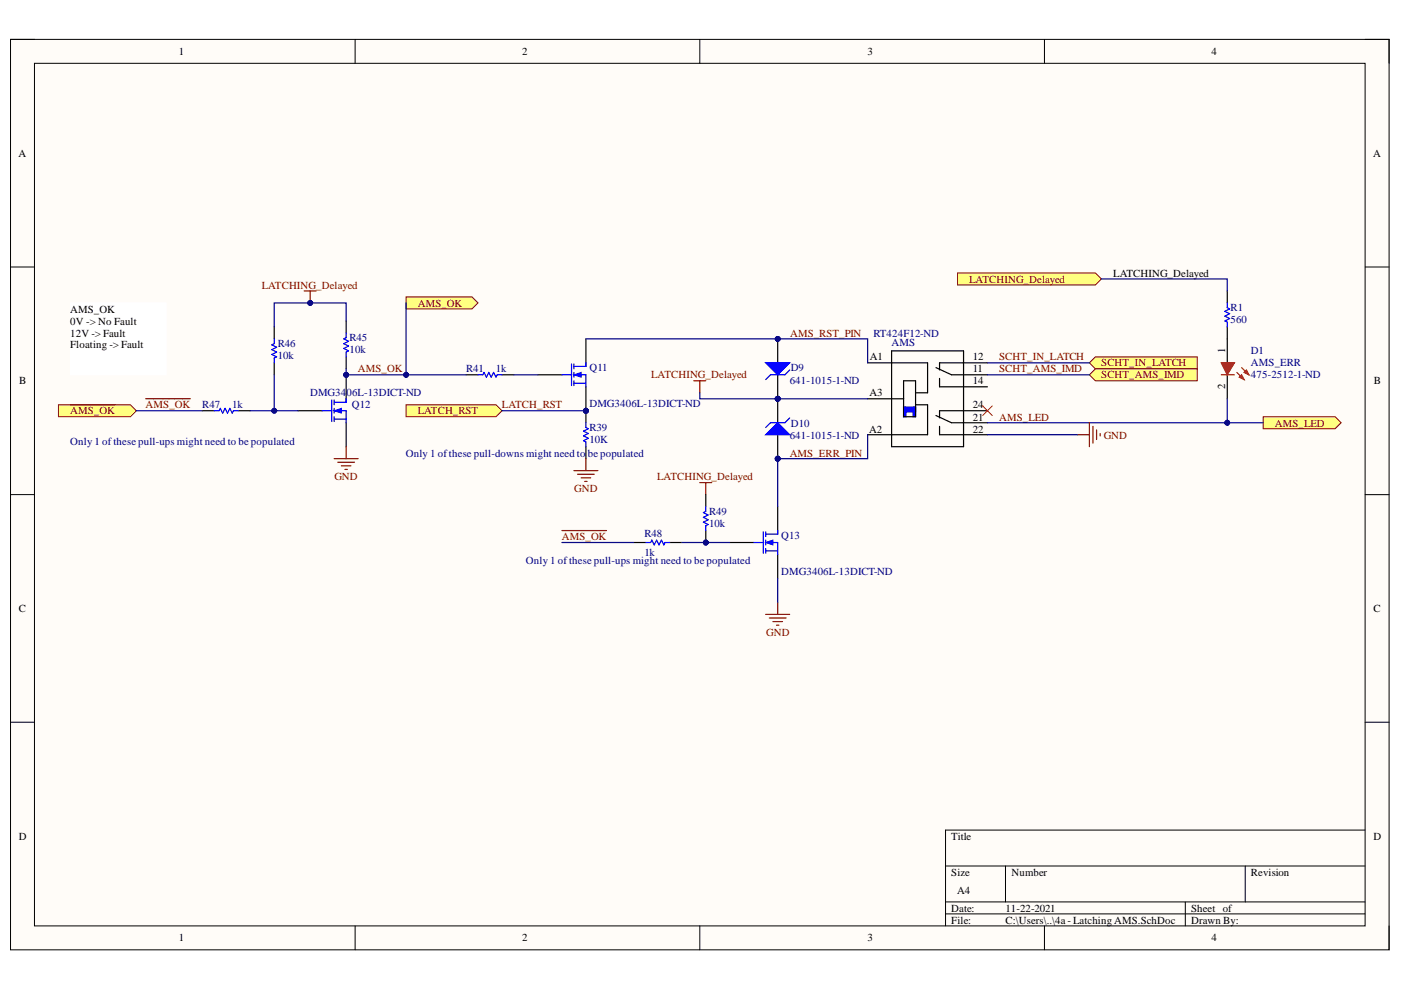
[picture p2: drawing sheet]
<svg xmlns="http://www.w3.org/2000/svg" width="297mm" height="210mm" viewBox="0 0 297 210" stroke-linecap="round" stroke-linejoin="round" font-family="sans-serif">
<defs><g id="words">
<g font-size="2.3">
<text x="37.9" y="11.7">1</text>
<text x="110.7" y="11.7">2</text>
<text x="183.9" y="11.7">3</text>
<text x="256.8" y="11.7">4</text>
<text x="3.9" y="33.3">A</text>
<text x="291.1" y="33.3">A</text>
<text x="236" y="58.7">LATCHING_Delayed</text>
<text x="14.9" y="66.3">AMS_OK</text>
<text x="14.9" y="68.8">0V -&gt; No Fault</text>
<text x="14.9" y="71.4">12V -&gt; Fault</text>
<text x="14.9" y="73.9">Floating -&gt; Fault</text>
<text x="184.4" y="76.4">A1</text>
<text x="206.3" y="76.4">12</text>
<text x="259.7" y="74.9" transform="rotate(-90 259.7 74.9)">1</text>
<text x="4.1" y="81.5">B</text>
<text x="206.3" y="81.5">14</text>
<text x="206.3" y="79">11</text>
<text x="259.7" y="82.5" transform="rotate(-90 259.7 82.5)">2</text>
<text x="291.3" y="81.5">B</text>
<text x="184.3" y="84">A3</text>
<text x="206.3" y="89.2">21</text>
<text x="206.3" y="86.6">24</text>
<text x="184.3" y="91.7">A2</text>
<text x="206.3" y="91.7">22</text>
<text x="4" y="129.8">C</text>
<text x="291.2" y="129.8">C</text>
<text x="4" y="178.1">D</text>
<text x="201.7" y="178.1">Title</text>
<text x="291.2" y="178.1">D</text>
<text x="201.7" y="185.7">Size</text>
<text x="214.5" y="185.7">Number</text>
<text x="265.2" y="185.7">Revision</text>
<text x="203" y="189.5">A4</text>
<text x="201.7" y="193.3">Date:</text>
<text x="201.7" y="195.8">File:</text>
<text x="213.2" y="193.3">11-22-2021</text>
<text x="213.2" y="195.8">C:\Users\..\4a - Latching AMS.SchDoc</text>
<text x="252.5" y="193.3">Sheet of</text>
<text x="252.5" y="195.8">Drawn By:</text>
<text x="37.9" y="199.6">1</text>
<text x="110.7" y="199.6">2</text>
<text x="183.9" y="199.6">3</text>
<text x="256.8" y="199.6">4</text>
</g>
<g font-size="2.3" fill="#800000">
<text x="205.5" y="59.9">LATCHING_Delayed</text>
<text x="55.5" y="61.2">LATCHING_Delayed</text>
<text x="88.6" y="65">AMS_OK</text>
<text x="167.5" y="71.4">AMS_RST_PIN</text>
<text x="211.8" y="76.4">SCHT_IN_LATCH</text>
<text x="233.5" y="77.7">SCHT_IN_LATCH</text>
<text x="75.9" y="79">AMS_OK</text>
<text x="138.1" y="80.2">LATCHING_Delayed</text>
<text x="211.8" y="79">SCHT_AMS_IMD</text>
<text x="233.5" y="80.2">SCHT_AMS_IMD</text>
<text x="14.9" y="87.8">AMS_OK</text>
<text x="30.9" y="86.6">AMS_OK</text>
<text x="88.6" y="87.8">LATCH_RST</text>
<text x="106.4" y="86.6">LATCH_RST</text>
<text x="211.8" y="89.2">AMS_LED</text>
<text x="234" y="93">GND</text>
<text x="270.3" y="90.5">AMS_LED</text>
<text x="70.9" y="101.9">GND</text>
<text x="139.3" y="101.9">LATCHING_Delayed</text>
<text x="167.4" y="96.8">AMS_ERR_PIN</text>
<text x="121.7" y="104.4">GND</text>
<text x="119.1" y="114.6">AMS_OK</text>
<text x="162.4" y="134.8">GND</text>
</g>
<g font-size="2.3" fill="#000080">
<text x="185.2" y="71.4">RT424F12-ND</text>
<text x="260.9" y="66">R1</text>
<text x="260.9" y="68.6">560</text>
<text x="58.9" y="76.2">10k</text>
<text x="58.9" y="73.6">R46</text>
<text x="74.1" y="74.9">10k</text>
<text x="74.1" y="72.4">R45</text>
<text x="189" y="73.4">AMS</text>
<text x="265.2" y="75.2">D1</text>
<text x="265.2" y="77.7">AMS_ERR</text>
<text x="98.8" y="79">R41</text>
<text x="105.2" y="79">1k</text>
<text x="125" y="78.7">Q11</text>
<text x="167.4" y="81.5">641-1015-1-ND</text>
<text x="167.7" y="78.7">D9</text>
<text x="265.2" y="80.2">475-2512-1-ND</text>
<text x="42.9" y="86.6">R47</text>
<text x="49.2" y="86.6">1k</text>
<text x="65.7" y="84">DMG34</text>
<text x="73.4" y="84">06L-13DICT-ND</text>
<text x="74.6" y="86.6">Q12</text>
<text x="125" y="86.3">DMG3406L-13DICT-ND</text>
<text x="14.9" y="94.3">Only 1 ofthese pull-ups might need to be populated</text>
<text x="125" y="94">10K</text>
<text x="125" y="91.5">R39</text>
<text x="167.4" y="93">641-1015-1-ND</text>
<text x="167.7" y="90.5">D10</text>
<text x="86" y="96.8">Only 1 ofthese pull-downs might need to</text>
<text x="124.6" y="96.8">be populated</text>
<text x="136.6" y="113.8">R48</text>
<text x="150.3" y="111.8">10k</text>
<text x="150.3" y="109.2">R49</text>
<text x="111.5" y="119.6">Only 1 ofthese pull-ups might need to be populated</text>
<text x="136.6" y="117.9">1k</text>
<text x="165.6" y="114.3">Q13</text>
<text x="165.6" y="121.9">DMG3406L-13DICT-ND</text>
</g>
</g></defs>
<path d="M2.2 8.4h292.3v193h-292.3z" fill-rule="evenodd" fill="#fffcf8"/>
<path d="M2.2 8.4h292.3v193h-292.3z" fill="none" stroke="#000" stroke-width=".21"/>
<path d="M7.3 13.4h282.1v182.9h-282.1z" fill-rule="evenodd" fill="#fffcf8"/>
<g fill="none" stroke="#000" stroke-width=".21">
<path d="M2.2 8.3h5.1M7.3 13.4h282.1v182.9h-282.1zM75.3 8.3v5.1M148.4 8.3v5.1M221.4 8.4v5M289.4 8.4h5.1v5M2.2 56.6h5.1M289.4 56.6h5.1M2.2 104.9h5.1M289.4 104.9h5.1M2.2 153.1h5.1M289.4 153.1h5.1"/>
<path d="M289.4 176h-88.9v20.3M75.3 196.3v5.1M148.4 196.3v5.1M200.5 183.6h88.9M200.5 191.2h88.9M200.5 193.8h88.9M213.2 183.6v7.6M221.4 196.3v5.1M251.3 191.2v5.1M264 183.6v7.6M294.5 196.3v5.1"/>
</g>
<path d="M203 57.9h29.2l1.3 1.2-1.3 1.3h-29.2z" fill-rule="evenodd" fill="#ffff80"/>
<path d="M203 57.9h29.2l1.3 1.2-1.3 1.3h-29.2z" fill="none" stroke="#800000" stroke-width=".21"/>
<circle cx="124.2" cy="87.1" r=".51" fill="#000080"/>
<circle cx="124.2" cy="87.1" r=".51" fill="none" stroke="#000080" stroke-width=".21"/>
<path d="M124.2 87.1v2.5" fill="none" stroke="#000" stroke-width=".25"/>
<circle cx="124.2" cy="87.1" r=".51" fill="#000080"/>
<circle cx="124.2" cy="87.1" r=".51" fill="none" stroke="#000080" stroke-width=".21"/>
<path d="M260.2 61.7v2.5M260.2 69.3v7.6M260.2 79.5v5.1M124.2 94.7v2.5" fill="none" stroke="#000" stroke-width=".25"/>
<path d="M260.2 64.2v1l.5 .3-1 .5 1 .5-1 .5 1 .5-1 .5 .5 .3v1M124.2 89.6v1l.5 .3-1 .5 1 .5-1 .5 1 .5-1 .5 .5 .3v1" fill="none" stroke="#00f" stroke-width=".25"/>
<path d="M121.7 99.8h5.1M124.2 97.2v2.6M122.4 100.6h3.6M123.2 101.3h2M124 102.1h.5" fill="none" stroke="#800000" stroke-width=".25"/>
<path d="M262.2 79l1.6 1.5M263.2 77.9l1.6 1.6" fill="none" stroke="#f00" stroke-width=".25"/>
<path d="M262.7 80l.5-.5 .6 1z" fill="#f00"/>
<path d="M262.7 80l.5-.5 .6 1z" fill="none" stroke="#f00" stroke-width=".25"/>
<path d="M263.8 79l.5-.5 .5 1z" fill="#f00"/>
<path d="M263.8 79l.5-.5 .5 1z" fill="none" stroke="#f00" stroke-width=".25"/>
<path d="M258.9 76.9h2.8l-1.5 2.6z" fill="#f00"/>
<path d="M258.9 76.9h2.8l-1.5 2.6zM258.9 79.5h2.8" fill="none" stroke="#f00" stroke-width=".25"/>
<path d="M98.8 79.5h2.5M106.4 79.5h2.6" fill="none" stroke="#000" stroke-width=".25"/>
<path d="M101.3 79.5h1.1l.2-.5 .5 1 .5-1 .5 1 .6-1 .5 1 .2-.5h1" fill="none" stroke="#00f" stroke-width=".25"/>
<path d="M193.6 86.3h.5v2.1h-.5z" fill-rule="evenodd" fill="#00f"/>
<path d="M193.6 86.3h.5v2.1h-.5z" fill="none" stroke="#00f" stroke-width=".25"/>
<path d="M191.6 86.3h2.5v1h-2.5z" fill-rule="evenodd" fill="#00f"/>
<path d="M191.6 86.3h2.5v1h-2.5z" fill="none" stroke="#00f" stroke-width=".25"/>
<path d="M191.6 86.3h.5v2.1h-.5z" fill-rule="evenodd" fill="#00f"/>
<path d="M191.6 86.3h.5v2.1h-.5z" fill="none" stroke="#00f" stroke-width=".25"/>
<path d="M184 76.9h12.7v6.4h-2.6M189 74.4h15.3v20.3h-15.3zM198.4 77.9l3.3 1.6h7.7M209.4 76.9h-10.2v1.6M184 84.6h7.6M191.6 80.7h2.5v7.7h-2.5zM194.1 85.8h2.6v6.4h-12.7M198.4 88.1l3.3 1.5h7.7M199.2 90.4v1.8h10.2M199.2 80.2v1.8h10.2M209.4 87.1h-10.2v1.5" fill="none" stroke="#000" stroke-width=".25"/>
<circle cx="164.9" cy="97.2" r=".51" fill="#000080"/>
<circle cx="164.9" cy="97.2" r=".51" fill="none" stroke="#000080" stroke-width=".21"/>
<circle cx="164.9" cy="84.5" r=".51" fill="#000080"/>
<circle cx="164.9" cy="84.5" r=".51" fill="none" stroke="#000080" stroke-width=".21"/>
<path d="M164.9 92.2v5" fill="none" stroke="#000" stroke-width=".25"/>
<circle cx="164.9" cy="97.2" r=".51" fill="#000080"/>
<circle cx="164.9" cy="97.2" r=".51" fill="none" stroke="#000080" stroke-width=".21"/>
<path d="M164.9 84.5v5.1" fill="none" stroke="#000" stroke-width=".25"/>
<circle cx="164.9" cy="84.5" r=".51" fill="#000080"/>
<circle cx="164.9" cy="84.5" r=".51" fill="none" stroke="#000080" stroke-width=".21"/>
<path d="M162.3 92.2l2.6-2.6 2.5 2.6z" fill="#00f"/>
<path d="M162.3 92.2l2.6-2.6 2.5 2.6zM167.4 88.6l-1 1h-3l-1.1 1" fill="none" stroke="#00f" stroke-width=".25"/>
<circle cx="164.9" cy="71.8" r=".51" fill="#000080"/>
<circle cx="164.9" cy="71.8" r=".51" fill="none" stroke="#000080" stroke-width=".21"/>
<circle cx="164.9" cy="84.5" r=".51" fill="#000080"/>
<circle cx="164.9" cy="84.5" r=".51" fill="none" stroke="#000080" stroke-width=".21"/>
<path d="M164.9 71.8v5.1" fill="none" stroke="#000" stroke-width=".25"/>
<circle cx="164.9" cy="71.8" r=".51" fill="#000080"/>
<circle cx="164.9" cy="71.8" r=".51" fill="none" stroke="#000080" stroke-width=".21"/>
<path d="M164.9 79.5v5" fill="none" stroke="#000" stroke-width=".25"/>
<circle cx="164.9" cy="84.5" r=".51" fill="#000080"/>
<circle cx="164.9" cy="84.5" r=".51" fill="none" stroke="#000080" stroke-width=".21"/>
<path d="M162.3 76.9h5.1l-2.5 2.6z" fill="#00f"/>
<path d="M162.3 76.9h5.1l-2.5 2.6zM167.4 78.5l-1 1h-3l-1.1 1" fill="none" stroke="#00f" stroke-width=".25"/>
<path d="M86.1 85.8h19.1l1.2 1.3-1.2 1.3h-19.1z" fill-rule="evenodd" fill="#ffff80"/>
<path d="M86.1 85.8h19.1l1.2 1.3-1.2 1.3h-19.1z" fill="none" stroke="#800000" stroke-width=".21"/>
<path d="M231 76.9l1.2-1.2h21.6v2.5h-21.6z" fill-rule="evenodd" fill="#ffff80"/>
<path d="M231 76.9l1.2-1.2h21.6v2.5h-21.6z" fill="none" stroke="#800000" stroke-width=".21"/>
<path d="M231 79.5l1.2-1.3h21.6v2.5h-21.6z" fill-rule="evenodd" fill="#ffff80"/>
<path d="M231 79.5l1.2-1.3h21.6v2.5h-21.6z" fill="none" stroke="#800000" stroke-width=".21"/>
<path d="M267.8 88.4h15.3l1.2 1.2-1.2 1.3h-15.3z" fill-rule="evenodd" fill="#ffff80"/>
<path d="M267.8 88.4h15.3l1.2 1.2-1.2 1.3h-15.3z" fill="none" stroke="#800000" stroke-width=".21"/>
<path d="M147.1 80.7h2.5M148.4 80.7v2.6M162.3 130.3h5.1M163.1 131h3.6M163.9 131.8h2M164.6 132.6h.5M164.9 127.7v2.6" fill="none" stroke="#800000" stroke-width=".25"/>
<path d="M154.7 115h5.1M164.9 107.4v5.1M164.9 117.6v5" fill="none" stroke="#000" stroke-width=".25"/>
<path d="M159.8 115h2M161.8 112.7v4.6M162.3 113.2h2.6M162.3 115h2.6v2.6M162.3 116.8h2.6M162.3 112.7v1.1M162.3 114.5v1M162.3 116.3v1" fill="none" stroke="#00f" stroke-width=".25"/>
<path d="M162.3 115l1.6-.5v1z" fill="#00f"/>
<path d="M162.3 115l1.6-.5v1z" fill="none" stroke="#00f" stroke-width=".21"/>
<path d="M136.9 115h1l.3-.5 .5 1 .5-1 .5 1 .5-1 .5 1 .3-.5h1M164.9 112.5v.7" fill="none" stroke="#00f" stroke-width=".25"/>
<path d="M134.4 115h2.5M142 115h2.6" fill="none" stroke="#000" stroke-width=".25"/>
<path d="M119.1 112.5h9.5M148.4 102.3h2.5M149.6 102.3v2.6" fill="none" stroke="#800000" stroke-width=".25"/>
<circle cx="149.6" cy="115" r=".51" fill="#000080"/>
<circle cx="149.6" cy="115" r=".51" fill="none" stroke="#000080" stroke-width=".21"/>
<path d="M149.6 112.5v2.5" fill="none" stroke="#000" stroke-width=".25"/>
<circle cx="149.6" cy="115" r=".51" fill="#000080"/>
<circle cx="149.6" cy="115" r=".51" fill="none" stroke="#000080" stroke-width=".21"/>
<path d="M149.6 104.9v2.5" fill="none" stroke="#000" stroke-width=".25"/>
<path d="M149.6 107.4v1l-.5 .3 1 .5-1 .5 1 .5-1 .5 1 .5-.5 .3v1" fill="none" stroke="#00f" stroke-width=".25"/>
<path d="M14.9 64.2h20.4v15.3h-20.4z" fill-rule="evenodd" fill="#fff"/>
<path d="M14.9 64.2h20.4v15.3h-20.4z" fill="none" stroke="#fff" stroke-width=".21"/>
<circle cx="73.4" cy="79.5" r=".51" fill="#000080"/>
<circle cx="73.4" cy="79.5" r=".51" fill="none" stroke="#000080" stroke-width=".21"/>
<path d="M73.4 79.5v5" fill="none" stroke="#000" stroke-width=".25"/>
<circle cx="73.4" cy="79.5" r=".51" fill="#000080"/>
<circle cx="73.4" cy="79.5" r=".51" fill="none" stroke="#000080" stroke-width=".21"/>
<path d="M63.2 87.1h5.1M73.4 89.6v5.1" fill="none" stroke="#000" stroke-width=".25"/>
<path d="M68.3 87.1h2M70.3 84.8v4.6M70.8 85.3h2.6M70.8 87.1h2.6v2.5M70.8 88.9h2.6M70.8 84.8v1M70.8 86.6v1M70.8 88.4v1" fill="none" stroke="#00f" stroke-width=".25"/>
<path d="M70.8 87.1l1.6-.5v1z" fill="#00f"/>
<path d="M70.8 87.1l1.6-.5v1z" fill="none" stroke="#00f" stroke-width=".21"/>
<path d="M58.1 71.8v1.1l-.5 .2 1 .5-1 .5 1 .5-1 .6 1 .5-.5 .2v1M73.4 70.6v1l-.5 .2 1 .6-1 .5 1 .5-1 .5 1 .5-.5 .2v1.1M45.4 87.1h1.1l.2-.5 .5 1 .5-1 .5 1 .5-1 .5 1 .3-.5h1M73.4 84.5v.8" fill="none" stroke="#00f" stroke-width=".25"/>
<path d="M58.1 69.3v2.5M58.1 76.9v2.6M73.4 68v2.6M73.4 75.7v2.5M42.9 87.1h2.5M50.5 87.1h2.6" fill="none" stroke="#000" stroke-width=".25"/>
<path d="M64.5 61.7h2.5M65.8 61.7v2.5M70.8 97.2h5.1M71.6 98h3.6M72.4 98.8h2M73.1 99.5h.5M73.4 94.7v2.5" fill="none" stroke="#800000" stroke-width=".25"/>
<circle cx="65.8" cy="64.2" r=".51" fill="#000080"/>
<circle cx="65.8" cy="64.2" r=".51" fill="none" stroke="#000080" stroke-width=".21"/>
<path d="M30.9 84.5h9.4" fill="none" stroke="#800000" stroke-width=".25"/>
<circle cx="124.2" cy="87.1" r=".51" fill="#000080"/>
<circle cx="124.2" cy="87.1" r=".51" fill="none" stroke="#000080" stroke-width=".21"/>
<path d="M114.1 79.5h5M124.2 71.8v5.1M124.2 82v5.1" fill="none" stroke="#000" stroke-width=".25"/>
<circle cx="124.2" cy="87.1" r=".51" fill="#000080"/>
<circle cx="124.2" cy="87.1" r=".51" fill="none" stroke="#000080" stroke-width=".21"/>
<path d="M119.1 79.5h2.1M121.2 77.2v4.6M121.7 77.7h2.5M121.7 79.5h2.5v2.5M121.7 77.2v1M121.7 79v1M121.7 81.2h2.5M121.7 80.7v1.1" fill="none" stroke="#00f" stroke-width=".25"/>
<path d="M121.7 79.5l1.5-.5v1z" fill="#00f"/>
<path d="M121.7 79.5l1.5-.5v1z" fill="none" stroke="#00f" stroke-width=".21"/>
<path d="M124.2 76.9v.8" fill="none" stroke="#00f" stroke-width=".25"/>
<path d="M12.4 85.8h15.2l1.3 1.3-1.3 1.3h-15.2z" fill-rule="evenodd" fill="#ffff80"/>
<path d="M12.4 85.8h15.2l1.3 1.3-1.3 1.3h-15.2z" fill="none" stroke="#800000" stroke-width=".21"/>
<path d="M14.9 85.8h9.5" fill="none" stroke="#800000" stroke-width=".25"/>
<path d="M86.1 63h14l1.2 1.2-1.2 1.3h-14z" fill-rule="evenodd" fill="#ffff80"/>
<path d="M86.1 63h14l1.2 1.2-1.2 1.3h-14z" fill="none" stroke="#800000" stroke-width=".21"/>
<path d="M106.4 87.1h17.8" fill="none" stroke="#000080" stroke-width=".25"/>
<circle cx="124.2" cy="87.1" r=".51" fill="#000080"/>
<circle cx="124.2" cy="87.1" r=".51" fill="none" stroke="#000080" stroke-width=".21"/>
<path d="M148.4 83.3v1.3h35.6" fill="none" stroke="#000080" stroke-width=".25"/>
<circle cx="164.9" cy="84.5" r=".51" fill="#000080"/>
<circle cx="164.9" cy="84.5" r=".51" fill="none" stroke="#000080" stroke-width=".21"/>
<path d="M209.4 76.9h21.6M209.4 79.5h21.6M184 92.2v5.1h-19.1" fill="none" stroke="#000080" stroke-width=".25"/>
<circle cx="164.9" cy="97.2" r=".51" fill="#000080"/>
<circle cx="164.9" cy="97.2" r=".51" fill="none" stroke="#000080" stroke-width=".21"/>
<path d="M260.2 84.6v5" fill="none" stroke="#000080" stroke-width=".25"/>
<circle cx="260.2" cy="89.6" r=".51" fill="#000080"/>
<circle cx="260.2" cy="89.6" r=".51" fill="none" stroke="#000080" stroke-width=".21"/>
<path d="M124.2 71.8h59.8v5.1" fill="none" stroke="#000080" stroke-width=".25"/>
<circle cx="164.9" cy="71.8" r=".51" fill="#000080"/>
<circle cx="164.9" cy="71.8" r=".51" fill="none" stroke="#000080" stroke-width=".21"/>
<path d="M233.5 59.1h26.7v2.6M119.1 115h15.3M144.6 115h10.1M164.9 122.6v5.1" fill="none" stroke="#000080" stroke-width=".25"/>
<circle cx="149.6" cy="115" r=".51" fill="#000080"/>
<circle cx="149.6" cy="115" r=".51" fill="none" stroke="#000080" stroke-width=".21"/>
<path d="M73.4 68v-3.8h-15.3v5.1" fill="none" stroke="#000080" stroke-width=".25"/>
<circle cx="65.8" cy="64.2" r=".51" fill="#000080"/>
<circle cx="65.8" cy="64.2" r=".51" fill="none" stroke="#000080" stroke-width=".21"/>
<path d="M109 79.5h5.1M209.4 89.6h58.4" fill="none" stroke="#000080" stroke-width=".25"/>
<circle cx="260.2" cy="89.6" r=".51" fill="#000080"/>
<circle cx="260.2" cy="89.6" r=".51" fill="none" stroke="#000080" stroke-width=".21"/>
<path d="M58.1 79.5v7.6M28.9 87.1h14" fill="none" stroke="#000080" stroke-width=".25"/>
<circle cx="58.1" cy="87.1" r=".51" fill="#000080"/>
<circle cx="58.1" cy="87.1" r=".51" fill="none" stroke="#000080" stroke-width=".21"/>
<path d="M53.1 87.1h10.1" fill="none" stroke="#000080" stroke-width=".25"/>
<circle cx="58.1" cy="87.1" r=".51" fill="#000080"/>
<circle cx="58.1" cy="87.1" r=".51" fill="none" stroke="#000080" stroke-width=".21"/>
<path d="M164.9 97.2v10.2" fill="none" stroke="#000080" stroke-width=".25"/>
<circle cx="164.9" cy="97.2" r=".51" fill="#000080"/>
<circle cx="164.9" cy="97.2" r=".51" fill="none" stroke="#000080" stroke-width=".21"/>
<path d="M73.4 78.2v1.3h25.4" fill="none" stroke="#000080" stroke-width=".25"/>
<circle cx="73.4" cy="79.5" r=".51" fill="#000080"/>
<circle cx="73.4" cy="79.5" r=".51" fill="none" stroke="#000080" stroke-width=".21"/>
<circle cx="86.1" cy="79.5" r=".51" fill="#000080"/>
<circle cx="86.1" cy="79.5" r=".51" fill="none" stroke="#000080" stroke-width=".21"/>
<path d="M86.1 64.2v15.3" fill="none" stroke="#000080" stroke-width=".25"/>
<circle cx="86.1" cy="79.5" r=".51" fill="#000080"/>
<circle cx="86.1" cy="79.5" r=".51" fill="none" stroke="#000080" stroke-width=".21"/>
<path d="M228.4 92.2h2.6M231 89.6v5.1M231.7 90.4v3.5M232.5 91.2v2M233.3 91.9v.5" fill="none" stroke="#800000" stroke-width=".25"/>
<path d="M209.4 92.2h19" fill="none" stroke="#000080" stroke-width=".25"/>
<path d="M208.4 86.1l2 2M210.4 86.1l-2 2" fill="none" stroke="#f00" stroke-width=".21"/>
<use href="#words"/>
</svg>
